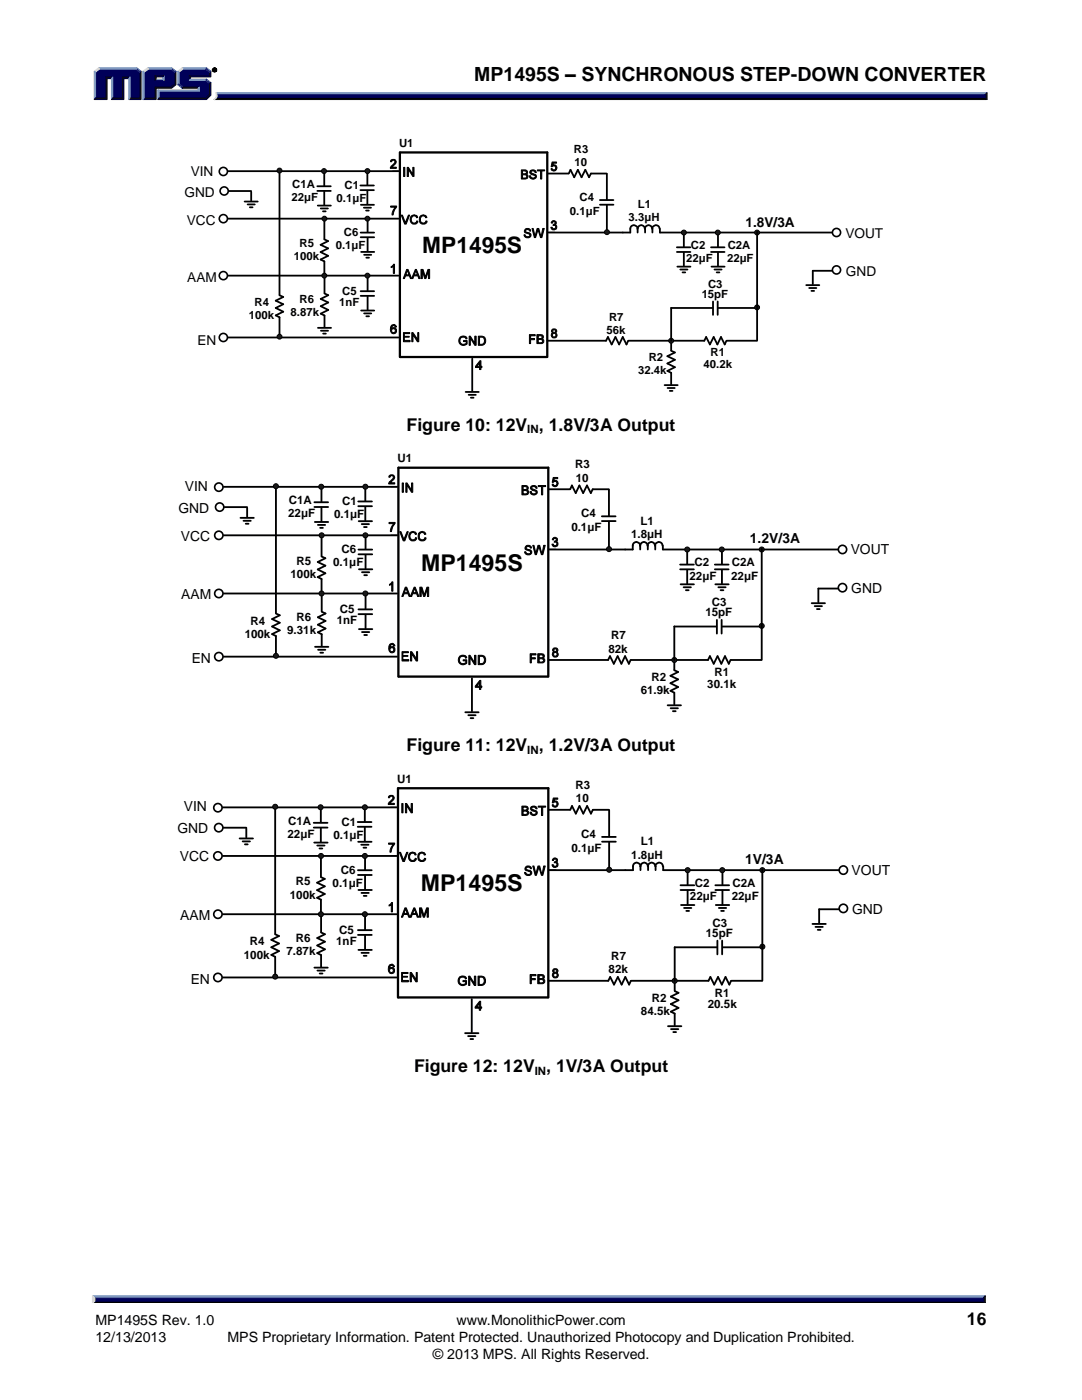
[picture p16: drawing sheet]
<svg xmlns="http://www.w3.org/2000/svg" width="216mm" height="279mm" viewBox="0 0 216 279" stroke-linecap="round" stroke-linejoin="round" font-family="sans-serif">
<defs><g id="words">
<g font-size="4.6">
<text x="84" y="113.9">MP1495S</text>
<text x="84" y="177.9">MP1495S</text>
</g>
<text font-size="4.5" x="84.3" y="50.5">MP1495S</text>
<text font-size="3.9" x="94.6" y="16.3">MP1495S – SYNCHRONOUS STEP-DOWN CONVERTER</text>
<g font-size="3.5">
<text x="81.1" y="85.9">Figure 10: 12V , 1.8V/3A Output</text>
<text x="81.1" y="149.9">Figure 11: 12V , 1.2V/3A Output</text>
<text x="82.6" y="213.9">Figure 12: 12V , 1V/3A Output</text>
<text x="192.9" y="264.5">16</text>
</g>
<g font-size="2.8">
<text x="36.9" y="98">VIN</text>
<text x="35.6" y="102.3">GND</text>
<text x="36.1" y="107.9">VCC</text>
<text x="149.6" y="108.5">1.2V/3A</text>
<text x="169.7" y="110.6">VOUT</text>
<text x="36.2" y="119.6">AAM</text>
<text x="169.9" y="118.4">GND</text>
<text x="38.3" y="132.3">EN</text>
<text x="36.7" y="161.9">VIN</text>
<text x="35.4" y="166.2">GND</text>
<text x="35.9" y="171.9">VCC</text>
<text x="148.7" y="172.4">1V/3A</text>
<text x="169.9" y="174.5">VOUT</text>
<text x="36" y="183.5">AAM</text>
<text x="170" y="182.4">GND</text>
<text x="38.1" y="196.3">EN</text>
<text x="19" y="264.5">MP1495S Rev. 1.0</text>
<text x="19" y="267.9">12/13/2013</text>
<text x="45.4" y="267.9">MPS Proprietary Information. Patent Protected. Unauthorized Photocopy and Duplication Prohibited.</text>
<text x="91.1" y="264.5">www.MonolithicPower.com</text>
<text x="86.4" y="271.1">© 2013 MPS. All Rights Reserved.</text>
</g>
<g font-size="2.7">
<text x="38.1" y="35.2">VIN</text>
<text x="36.8" y="39.4">GND</text>
<text x="37.3" y="44.9">VCC</text>
<text x="148.8" y="45.2">1.8V/3A</text>
<text x="168.7" y="47.5">VOUT</text>
<text x="37.4" y="56.3">AAM</text>
<text x="168.8" y="55.2">GND</text>
<text x="39.4" y="68.8">EN</text>
</g>
<g font-size="2.3">
<text x="79.6" y="29.4">U1</text>
<text x="114.5" y="30.5">R3</text>
<text x="114.6" y="33.1">10</text>
<text x="58.2" y="40.1">22μF</text>
<text x="58.3" y="37.5">C1A</text>
<text x="67.2" y="40.3">0.1μF</text>
<text x="68.8" y="37.7">C1</text>
<text x="115.6" y="40.1">C4</text>
<text x="127.3" y="41.6">L1</text>
<text x="68.6" y="47.1">C6</text>
<text x="113.7" y="42.9">0.1μF</text>
<text x="125.4" y="44.2">3.3μH</text>
<text x="58.6" y="51.9">100k</text>
<text x="59.8" y="49.4">R5</text>
<text x="67" y="49.7">0.1μF</text>
<text x="136.9" y="52.3">22μF</text>
<text x="137.9" y="49.7">C2</text>
<text x="145.1" y="52.3">22μF</text>
<text x="145.2" y="49.7">C2A</text>
<text x="68.3" y="58.8">C5</text>
<text x="140" y="59.4">15pF</text>
<text x="141.3" y="57.5">C3</text>
<text x="49.6" y="63.7">100k</text>
<text x="50.8" y="61.1">R4</text>
<text x="58" y="63">8.87k</text>
<text x="59.8" y="60.4">R6</text>
<text x="67.7" y="61.1">1nF</text>
<text x="121.5" y="64">R7</text>
<text x="121" y="66.6">56k</text>
<text x="141.8" y="71.1">R1</text>
<text x="127.3" y="74.7">32.4k</text>
<text x="129.4" y="72.1">R2</text>
<text x="140.4" y="73.4">40.2k</text>
<text x="105.2" y="86.5">IN</text>
<text x="79.3" y="92.3">U1</text>
<text x="114.8" y="93.5">R3</text>
<text x="57.6" y="100.6">C1A</text>
<text x="68.3" y="100.8">C1</text>
<text x="114.9" y="96.1">10</text>
<text x="57.5" y="103.2">22μF</text>
<text x="66.7" y="103.4">0.1μF</text>
<text x="114" y="106.1">0.1μF</text>
<text x="116" y="103.2">C4</text>
<text x="125.9" y="107.4">1.8μH</text>
<text x="127.8" y="104.7">L1</text>
<text x="59.1" y="112.7">R5</text>
<text x="66.5" y="113">0.1μF</text>
<text x="68.1" y="110.4">C6</text>
<text x="138.5" y="113">C2</text>
<text x="146" y="113">C2A</text>
<text x="58" y="115.3">100k</text>
<text x="137.6" y="115.7">22μF</text>
<text x="145.9" y="115.7">22μF</text>
<text x="50" y="124.6">R4</text>
<text x="59.1" y="124">R6</text>
<text x="67.2" y="124.6">1nF</text>
<text x="67.8" y="122.3">C5</text>
<text x="140.7" y="123">15pF</text>
<text x="142" y="121">C3</text>
<text x="48.8" y="127.3">100k</text>
<text x="57.3" y="126.6">9.31k</text>
<text x="121.4" y="130.3">82k</text>
<text x="121.9" y="127.6">R7</text>
<text x="130" y="135.9">R2</text>
<text x="141.1" y="137.2">30.1k</text>
<text x="142.5" y="134.9">R1</text>
<text x="127.8" y="138.5">61.9k</text>
<text x="105.2" y="150.4">IN</text>
<text x="79.3" y="156.2">U1</text>
<text x="114.8" y="157.4">R3</text>
<text x="114.9" y="160.1">10</text>
<text x="57.4" y="167.2">22μF</text>
<text x="57.5" y="164.6">C1A</text>
<text x="66.5" y="167.4">0.1μF</text>
<text x="68.2" y="164.8">C1</text>
<text x="116" y="167.2">C4</text>
<text x="114" y="170">0.1μF</text>
<text x="126" y="171.4">1.8μH</text>
<text x="127.9" y="168.7">L1</text>
<text x="57.8" y="179.3">100k</text>
<text x="59" y="176.7">R5</text>
<text x="66.4" y="177">0.1μF</text>
<text x="68" y="174.4">C6</text>
<text x="137.7" y="179.7">22μF</text>
<text x="138.6" y="177">C2</text>
<text x="146" y="179.7">22μF</text>
<text x="146.1" y="177">C2A</text>
<text x="142.1" y="185">C3</text>
<text x="48.7" y="191.3">100k</text>
<text x="49.8" y="188.7">R4</text>
<text x="57.2" y="190.6">7.87k</text>
<text x="59" y="188">R6</text>
<text x="67.1" y="188.6">1nF</text>
<text x="67.7" y="186.3">C5</text>
<text x="122" y="191.6">R7</text>
<text x="140.8" y="187">15pF</text>
<text x="121.4" y="194.3">82k</text>
<text x="127.9" y="202.6">84.5k</text>
<text x="130.1" y="199.9">R2</text>
<text x="141.2" y="201.3">20.5k</text>
<text x="142.6" y="199">R1</text>
<text x="106.7" y="214.5">IN</text>
</g>
</g></defs>
<g fill="#8099bf" stroke="#8099bf" stroke-width=".2">
<path d="M43.1 18.5h153.8l-.4 .7h-153.2z"/>
<path d="M30.9 16l.3-.2h1.3l.2 .2z"/>
<path d="M36.4 13.5h4.8l-.2 .3h-4.5z"/>
<path d="M35.5 14.2l.2 .2v2.3l-.2 .2z"/>
<path d="M31.5 18h8v-.4l.3-.2v.8h-8z"/>
<path d="M31.5 18l.3 .2v1.3l-.3 .4z"/>
<path d="M38 15.8h3.2l-.2 .2h-3.2z"/>
<path d="M29.5 13.5h4.7l-.1 .3h-4.4z"/>
<path d="M28.5 14.2l.3 .2v5.1l-.3 .4z"/>
<path d="M32.5 15.4l.2-.3v.9l-.2-.2z"/>
<path d="M19.7 13.5h7.6l-.2 .3h-7.2z"/>
<path d="M18.8 14.2l.3 .2v5.1l-.3 .4z"/>
<path d="M22.5 15.4v4.1l-.3 .4v-4.2z"/>
<path d="M25.9 15.4v4.1l-.2 .4v-4.2z"/>
<path d="M18.5 258.6h178l-.3 .8h-177.3z"/>
</g>
<g fill="#000" stroke="#000" stroke-width=".2">
<path d="M43.3 19.2h153.2l.4 .7h-154.2l.4-.3zM18.9 259.4h177.3l.3 .7h-178z"/>
<path d="M42.4 14a.46 .46 0 0 1 .9 0 .46 .46 0 0 1-.9 0zM42.5 14a.35 .35 0 0 0 .7 0 .35 .35 0 0 0-.7 0zM42.7 13.7l.3 .2-.1 .1 .1 .2-.1-.2-.2 .2zM42.8 13.8v.2l.2-.1z"/>
</g>
<g fill="#000026" stroke="#000026" stroke-width=".2">
<path d="M196.5 18.9l.5-.4v1.4l-.5-.5z"/>
<path d="M36.5 17.4h3.3l-.3 .2h-3.1z"/>
<path d="M37.8 15.1h4v-.7l.3-.2v1.2h-4.1v.4l-.2 .2z"/>
<path d="M31.8 19.5h9.2l.8-.7v-2.1l.3-.2v2.5l-.9 .9h-9.7z"/>
<path d="M30.9 17.4h3.2l.8-.7v-2.3l.2-.2v2.7l-.9 .7h-3v2.3h-2.7l.3-.4h2.1z"/>
<path d="M30.9 15.1h1.8l-.2 .3h-1.3v.4l-.3 .2z"/>
<path d="M27.9 14.4l.2-.2v5.7h-2.4l.2-.4h2z"/>
<path d="M21.1 15.4h1.4l-.3 .3h-.8v4.2h-2.6l.3-.4h2z"/>
<path d="M24.4 15.4h1.5l-.2 .3h-1v4.2h-2.5l.3-.4h1.9z"/>
<path d="M196.6 258.6v1.5l-.4-.4v-.6z"/>
</g>
<g fill="#000059" stroke="#000059" stroke-width=".2">
<path d="M43.3 18.9h153.2v.5h-153.3z"/>
<path d="M19.1 14.4l.8-.6h7.2l.8 .6v5.1h-2v-4.1h-1.5v4.1h-1.9v-4.1h-1.4v4.1h-2z"/>
<path d="M28.8 14.4l.9-.6h2.1v1.3h-.9v.9h1.8v-.9h-1.2v-1.3h2.6l.8 .6v2.3l-.8 .7h-3.2v2.1h-2.1z"/>
<path d="M31.8 18.2h8v-.8h-3.3l-.8-.7v-2.3l.8-.6h4.5l.8 .6v.7h-4v.9h3.2l.8 .7v2.1l-.8 .7h-9.2z"/>
<path d="M18.9 259.1h177.3v.6h-177.3z"/>
</g>
<g fill="#d9d9d9" stroke="#d9d9d9" stroke-width=".2">
<path d="M43.1 18.5l.2 .4a.86 .86 0 0 1-.6 1 1.24 1.24 0 0 0 .4-1.4z"/>
<path d="M35.5 14.2l.9-.7 .1 .3-.8 .6z"/>
<path d="M28.5 14.2l1-.7 .2 .3-.9 .6z"/>
<path d="M18.8 14.2l.9-.7 .2 .3-.8 .6z"/>
<path d="M18.5 258.6l.4 .5v.6l-.4 .4z"/>
</g>
<g fill="#195999" stroke="#195999" stroke-width=".2">
<path d="M35.5 16.9l.2-.2 .8 .7-.1 .2z"/>
<path d="M41.2 15.8l.9 .7-.3 .2-.8-.7z"/>
<path d="M34.2 13.5l.9 .7-.2 .2-.8-.6z"/>
<path d="M27.3 13.5l.8 .7-.2 .2-.8-.6z"/>
<path d="M41.2 13.5l.9 .7-.3 .2-.8-.6z"/>
</g>
<path d="M78 32a.61 .61 0 0 1 1 0 .61 .61 0 0 1-.3 .9l-.5 .5h.9v.2h-1.2l.1-.4a1.06 1.06 0 0 0 .7-1.1l-.4-.1-.2 .3h-.2zM78.3 34.1h1.5M78.3 43.6h1.5M109.2 46.4h1.5" fill="none" stroke="#000" stroke-width=".2"/>
<path d="M79.8 71.2v-40.8h29.4v40.8M79.9 71.2h29.2" fill="none" stroke="#000" stroke-width=".45"/>
<path d="M78 32a.61 .61 0 0 1 1 0 .61 .61 0 0 1-.3 .9l-.5 .5h.9v.2h-1.2l.1-.4a1.06 1.06 0 0 0 .7-1.1l-.4-.1-.2 .3h-.2z" fill-rule="evenodd" fill="#000"/>
<g fill="none" stroke="#000" stroke-width=".36">
<path d="M45.5 34.2h34M63.3 37.2h2.7M63.3 38.1h2.7M64.7 34.4v2.7M64.7 38.2v2.7M71.9 37h2.7M71.9 37.9h2.7M73.3 34.2v2.7M73.3 38.1v2.6M45.5 43.6h34M45.5 55h34M63.4 41h2.6"/>
<path d="M64 41.6h1.4M64.4 42.2h.6M64.7 43.6v4.1M64.7 47.8l.8 .3-1.5 .8 1.5 .7-1.5 .7 1.5 .8-1.5 .7 .7 .4v2.8M64.8 58.6l.7 .3-1.5 .8 1.5 .7-1.5 .7 1.5 .8-1.5 .7 .8 .4v2.3M64.8 55v3.5M72 46.4h2.7M72 58.1h2.7M72 47.4h2.7M72 59h2.7M72 40.9h2.6M72.1 50.3h2.6"/>
<path d="M72.6 41.4h1.4M72.7 50.9h1.4M73 42h.6M73.1 51.4h.5M73.4 43.6v2.7M73.4 47.5v2.6M73.4 55.3v2.7M73.4 59.2v2.6M109.4 46.4h14.9M45.5 67.4h34M63.4 65.4h2.7M64 66h1.5"/>
<path d="M64.5 66.6h.5M72.1 62h2.6M72.7 62.5h1.4M73.1 63.1h.5M133.9 61.5h8.3M142.3 60.2v2.6M143.2 60.2v2.6M143.3 61.5h7.6"/>
</g>
<circle cx="64.7" cy="55" r=".49" fill="#1a1a1a"/>
<circle cx="64.7" cy="55" r=".49" fill="none" stroke="#000" stroke-width=".2"/>
<circle cx="64.7" cy="43.6" r=".49" fill="#1a1a1a"/>
<circle cx="64.7" cy="43.6" r=".49" fill="none" stroke="#000" stroke-width=".2"/>
<circle cx="73.3" cy="43.6" r=".49" fill="#1a1a1a"/>
<circle cx="73.3" cy="43.6" r=".49" fill="none" stroke="#000" stroke-width=".2"/>
<circle cx="64.7" cy="34.1" r=".49" fill="#1a1a1a"/>
<circle cx="64.7" cy="34.1" r=".49" fill="none" stroke="#000" stroke-width=".2"/>
<circle cx="73.3" cy="34.1" r=".49" fill="#1a1a1a"/>
<circle cx="73.3" cy="34.1" r=".49" fill="none" stroke="#000" stroke-width=".2"/>
<path d="M55.8 33.9v24.9M55.8 58.9l.7 .4-1.5 .7 1.5 .7-1.5 .8 1.5 .7-1.5 .7 .8 .4v3.6" fill="none" stroke="#000" stroke-width=".36"/>
<circle cx="55.8" cy="34" r=".49" fill="#1a1a1a"/>
<g fill="none" stroke="#000" stroke-width=".2">
<path d="M80.5 33.4h.3v1.8h-.3zM81.3 33.4h.2l.9 1.4v-1.4h.2v1.8h-.2l-.9-1.4v1.4h-.2zM104 33.9h.7a.46 .46 0 0 1 .5 .3 .46 .46 0 0 1-.2 .6 .52 .52 0 0 1 .3 .6 .52 .52 0 0 1-.6 .3h-.7zM104.3 34.1h.3a.32 .32 0 0 1 .4 .1 .32 .32 0 0 1 0 .3l-.7 .2zM104.3 34.9h.3a.35 .35 0 0 1 .5 .3 .35 .35 0 0 1-.4 .3h-.4zM105.9 34a.72 .72 0 0 1 1.1 .4h-.2a.46 .46 0 0 0-.4-.3 .46 .46 0 0 0-.5 .2l.2 .3a.88 .88 0 0 1 .9 .7 .73 .73 0 0 1-.8 .5 .73 .73 0 0 1-.6-.7h.3a.43 .43 0 0 0 .4 .5 .43 .43 0 0 0 .4-.6h-.3a.58 .58 0 0 1-.6-.3 .58 .58 0 0 1 .1-.7zM107.2 33.9h1.5v.2h-.6v1.6h-.2v-1.6h-.7zM110.2 32.3h.9v.3h-.7l-.1 .4a.58 .58 0 0 1 .8 .3 .58 .58 0 0 1-.4 .8 .58 .58 0 0 1-.7-.5h.2a.39 .39 0 0 0 .5 .2 .39 .39 0 0 0 .1-.6 .39 .39 0 0 0-.6 .1h-.2zM78 53.2l.5-.5h.2v1.9h-.2v-1.5l-.5 .3zM80.1 42.9h.2l.6 1.6 .6-1.6h.2l-.6 1.8h-.4zM81.1 53.8h.3l.7 1.8h-.2l-.2-.5h-.8l-.2 .5h-.2zM81.3 54l.3 .9h-.6z"/>
<path d="M82.1 43.1a.82 .82 0 0 1 1.3 .3l-.3 .1a.55 .55 0 0 0-.7-.4 .55 .55 0 0 0-.3 .7 .56 .56 0 0 0 .4 .7 .56 .56 0 0 0 .7-.4h.2a.83 .83 0 0 1-1.1 .6 .83 .83 0 0 1-.4-1.2zM82.9 53.8h.2l.7 1.8h-.2l-.2-.5h-.8l-.2 .5h-.3zM83 54l.3 .9h-.6zM83.9 43.1a.82 .82 0 0 1 1.3 .3l-.3 .1a.57 .57 0 0 0-.8-.3 .57 .57 0 0 0-.2 .8 .55 .55 0 0 0 .5 .5 .55 .55 0 0 0 .6-.4h.2a.83 .83 0 0 1-1.1 .6 .83 .83 0 0 1-.4-1.2zM84 53.8h.4l.5 1.5 .5-1.5h.3v1.8h-.2v-1.5l-.5 1.5h-.3l-.4-1.5v1.5h-.3zM104.8 45.8a.63 .63 0 0 1 .7-.2 .63 .63 0 0 1 .4 .5h-.2a.41 .41 0 0 0-.4-.3 .41 .41 0 0 0-.4 .4l.1 .1a.82 .82 0 0 1 1 .8 .76 .76 0 0 1-.8 .3 .76 .76 0 0 1-.6-.6h.2a.48 .48 0 0 0 .5 .4 .48 .48 0 0 0 .4-.4l-.3-.1a.7 .7 0 0 1-.7-.7zM106.2 45.6h.2l.3 1.6 .5-1.6h.3l.5 1.6 .3-1.6h.3l-.5 1.8h-.2l-.5-1.5-.5 1.5h-.3zM110.2 44.2a.47 .47 0 0 1 .7 0 .47 .47 0 0 1-.1 .7 .57 .57 0 0 1 .1 .9 .57 .57 0 0 1-.9-.3l-.1-.1 .3-.1a.35 .35 0 0 0 .4 .3 .35 .35 0 0 0 .3-.4 .35 .35 0 0 0-.6-.2l.1-.2a.29 .29 0 0 0 .4-.3 .29 .29 0 0 0-.3-.3 .29 .29 0 0 0-.3 .4l-.2-.1zM78.1 65a.57 .57 0 0 1 .6-.2 .57 .57 0 0 1 .4 .5h-.2a.36 .36 0 0 0-.5-.3 .36 .36 0 0 0-.2 .4l-.1 .2a.58 .58 0 0 1 .9 .1 .58 .58 0 0 1-.2 .9 .58 .58 0 0 1-.8-.4l-.1-.9zM80.5 66.4h1.3v.2h-1.1v.5h1v.2h-1v.6h1.1v.3h-1.3zM82.2 66.4h.2l1 1.4v-1.4h.2v1.8h-.3l-.9-1.4v1.4h-.2zM91.9 67.2a.92 .92 0 0 1 1.3 .4l-.2 .1a.68 .68 0 0 0-1.1-.2 .68 .68 0 0 0 .1 1l.3 .2 .6-.1 .1-.4h-.5v-.2h.7v.6a.98 .98 0 0 1-1.4 0 .98 .98 0 0 1 .1-1.4z"/>
<path d="M93.6 67.1h.3l.8 1.4v-1.4h.3v1.8h-.3l-.8-1.4v1.4h-.3zM95.4 67.1h.6a.91 .91 0 0 1 .9 .9 .91 .91 0 0 1-.8 .9h-.7zM95.7 67.3a.75 .75 0 0 1 1 .7 .75 .75 0 0 1-1 .7zM95.7 72.4v.7h-.5zM95.8 72h.2v1.1h.2v.2h-.2v.5h-.3v-.5h-.8v-.2zM105.6 66.8h1.2v.2h-.9v.6h.8v.2h-.8v.8h-.3zM107.1 66.8h.7a.44 .44 0 0 1 .6 .2 .44 .44 0 0 1-.2 .6 .52 .52 0 0 1 .3 .7 .52 .52 0 0 1-.7 .3h-.7zM107.4 67h.5a.27 .27 0 0 1 .3 .3 .27 .27 0 0 1-.3 .3h-.5zM107.4 67.8h.4a.34 .34 0 0 1 .5 .3 .34 .34 0 0 1-.5 .3h-.4zM110.2 65.7a.5 .5 0 0 1 .7 0 .5 .5 0 0 1 .1 .7h-.2a.54 .54 0 0 1 .2 .8 .54 .54 0 0 1-.9 0 .54 .54 0 0 1 .2-.8l-.3-.3z"/>
<circle cx="55.8" cy="34" r=".49"/>
<circle cx="78.5" cy="66" r=".39"/>
<circle cx="110.6" cy="66.1" r=".29"/>
<circle cx="110.6" cy="66.9" r=".36"/>
</g>
<g fill="#000">
<path d="M80.5 33.4h.3v1.8h-.3z" fill-rule="evenodd"/>
<path d="M81.3 33.4h.2l.9 1.4v-1.4h.2v1.8h-.2l-.9-1.4v1.4h-.2z" fill-rule="evenodd"/>
<path d="M104 33.9h.7a.46 .46 0 0 1 .5 .3 .46 .46 0 0 1-.2 .6 .52 .52 0 0 1 .3 .6 .52 .52 0 0 1-.6 .3h-.7zM104.3 34.1v.6h.3a.31 .31 0 0 0 .4-.3 .31 .31 0 0 0-.4-.3zM104.3 34.9v.6h.5a.34 .34 0 0 0 .3-.4 .34 .34 0 0 0-.5-.2z" fill-rule="evenodd"/>
<path d="M105.9 34a.72 .72 0 0 1 1.1 .4h-.2a.46 .46 0 0 0-.4-.3 .46 .46 0 0 0-.5 .2l.2 .3a.88 .88 0 0 1 .9 .7 .73 .73 0 0 1-.8 .5 .73 .73 0 0 1-.6-.7h.3a.43 .43 0 0 0 .4 .5 .43 .43 0 0 0 .4-.6h-.3a.58 .58 0 0 1-.6-.3 .58 .58 0 0 1 .1-.7z" fill-rule="evenodd"/>
<path d="M107.2 33.9h1.5v.2h-.6v1.6h-.2v-1.6h-.7z" fill-rule="evenodd"/>
<path d="M110.2 32.3h.9v.3h-.7l-.1 .4a.58 .58 0 0 1 .8 .3 .58 .58 0 0 1-.4 .8 .58 .58 0 0 1-.7-.5h.2a.39 .39 0 0 0 .5 .2 .39 .39 0 0 0 .1-.6 .39 .39 0 0 0-.6 .1h-.2z" fill-rule="evenodd"/>
<path d="M78 53.2l.5-.5h.2v1.9h-.2v-1.5l-.5 .3z" fill-rule="evenodd"/>
<path d="M81.1 53.8h.3l.7 1.8h-.2l-.2-.5h-.8l-.2 .5h-.2zM81.3 54l-.3 .9h.6z" fill-rule="evenodd"/>
<path d="M80.1 42.9h.2l.6 1.6 .6-1.6h.2l-.6 1.8h-.4z" fill-rule="evenodd"/>
<path d="M82.9 53.8h.2l.7 1.8h-.2l-.2-.5h-.8l-.2 .5h-.3zM83 54l-.3 .9h.6z" fill-rule="evenodd"/>
<path d="M82.1 43.1a.82 .82 0 0 1 1.3 .3l-.3 .1a.55 .55 0 0 0-.7-.4 .55 .55 0 0 0-.3 .7 .56 .56 0 0 0 .4 .7 .56 .56 0 0 0 .7-.4h.2a.83 .83 0 0 1-1.1 .6 .83 .83 0 0 1-.4-1.2z" fill-rule="evenodd"/>
<path d="M84 53.8h.4l.5 1.5 .5-1.5h.3v1.8h-.2v-1.5l-.5 1.5h-.3l-.4-1.5v1.5h-.3z" fill-rule="evenodd"/>
<path d="M83.9 43.1a.82 .82 0 0 1 1.3 .3l-.3 .1a.57 .57 0 0 0-.8-.3 .57 .57 0 0 0-.2 .8 .55 .55 0 0 0 .5 .5 .55 .55 0 0 0 .6-.4h.2a.83 .83 0 0 1-1.1 .6 .83 .83 0 0 1-.4-1.2z" fill-rule="evenodd"/>
<path d="M104.8 45.8a.63 .63 0 0 1 .7-.2 .63 .63 0 0 1 .4 .5h-.2a.41 .41 0 0 0-.4-.3 .41 .41 0 0 0-.4 .4l.1 .1a.82 .82 0 0 1 1 .8 .76 .76 0 0 1-.8 .3 .76 .76 0 0 1-.6-.6h.2a.48 .48 0 0 0 .5 .4 .48 .48 0 0 0 .4-.4l-.3-.1a.7 .7 0 0 1-.7-.7z" fill-rule="evenodd"/>
<path d="M106.2 45.6h.2l.3 1.6 .5-1.6h.3l.5 1.6 .3-1.6h.3l-.5 1.8h-.2l-.5-1.5-.5 1.5h-.3z" fill-rule="evenodd"/>
<path d="M110.2 44.2a.47 .47 0 0 1 .7 0 .47 .47 0 0 1-.1 .7 .57 .57 0 0 1 .1 .9 .57 .57 0 0 1-.9-.3l-.1-.1 .3-.1a.35 .35 0 0 0 .4 .3 .35 .35 0 0 0 .3-.4 .35 .35 0 0 0-.6-.2l.1-.2a.29 .29 0 0 0 .4-.3 .29 .29 0 0 0-.3-.3 .29 .29 0 0 0-.3 .4l-.2-.1z" fill-rule="evenodd"/>
<path d="M78.1 65a.57 .57 0 0 1 .6-.2 .57 .57 0 0 1 .4 .5h-.2a.36 .36 0 0 0-.5-.3 .36 .36 0 0 0-.2 .4l-.1 .2a.58 .58 0 0 1 .9 .1 .58 .58 0 0 1-.2 .9 .58 .58 0 0 1-.8-.4l-.1-.9zM78.1 66a.4 .4 0 0 0 .8 0 .4 .4 0 0 0-.8 0z" fill-rule="evenodd"/>
<path d="M80.5 66.4h1.3v.2h-1.1v.5h1v.2h-1v.6h1.1v.3h-1.3z" fill-rule="evenodd"/>
<path d="M82.2 66.4h.2l1 1.4v-1.4h.2v1.8h-.3l-.9-1.4v1.4h-.2z" fill-rule="evenodd"/>
<path d="M91.9 67.2a.92 .92 0 0 1 1.3 .4l-.2 .1a.68 .68 0 0 0-1.1-.2 .68 .68 0 0 0 .1 1l.3 .2 .6-.1 .1-.4h-.5v-.2h.7v.6a.98 .98 0 0 1-1.4 0 .98 .98 0 0 1 .1-1.4z" fill-rule="evenodd"/>
<path d="M93.6 67.1h.3l.8 1.4v-1.4h.3v1.8h-.3l-.8-1.4v1.4h-.3z" fill-rule="evenodd"/>
<path d="M95.4 67.1h.6a.91 .91 0 0 1 .9 .9 .91 .91 0 0 1-.8 .9h-.7zM95.7 67.3v1.4a.75 .75 0 0 0 1-.7 .75 .75 0 0 0-1-.7z" fill-rule="evenodd"/>
<path d="M95.8 72h.2v1.1h.2v.2h-.2v.5h-.3v-.5h-.8v-.2zM95.7 72.4l-.5 .7h.5z" fill-rule="evenodd"/>
<path d="M105.6 66.8h1.2v.2h-.9v.6h.8v.2h-.8v.8h-.3z" fill-rule="evenodd"/>
<path d="M107.1 66.8h.7a.44 .44 0 0 1 .6 .2 .44 .44 0 0 1-.2 .6 .52 .52 0 0 1 .3 .7 .52 .52 0 0 1-.7 .3h-.7zM107.4 67v.6h.4a.3 .3 0 0 0 .4-.2 .3 .3 0 0 0-.2-.4zM107.4 67.8v.6h.4a.34 .34 0 0 0 .5-.3 .34 .34 0 0 0-.5-.3z" fill-rule="evenodd"/>
<path d="M110.2 65.7a.5 .5 0 0 1 .7 0 .5 .5 0 0 1 .1 .7h-.2a.54 .54 0 0 1 .2 .8 .54 .54 0 0 1-.9 0 .54 .54 0 0 1 .2-.8l-.3-.3zM110.3 66.1a.3 .3 0 0 0 .6 0 .3 .3 0 0 0-.6 0zM110.2 66.9a.4 .4 0 0 0 .8 0 .4 .4 0 0 0-.8 0z" fill-rule="evenodd"/>
</g>
<circle cx="55.8" cy="67.2" r=".49" fill="#1a1a1a"/>
<circle cx="55.8" cy="67.2" r=".49" fill="none" stroke="#000" stroke-width=".2"/>
<circle cx="73.3" cy="55" r=".49" fill="#1a1a1a"/>
<circle cx="73.3" cy="55" r=".49" fill="none" stroke="#000" stroke-width=".2"/>
<g fill="none" stroke="#000" stroke-width=".36">
<path d="M109.3 34.6h4.1M113.5 34.6l.3-.7 .8 1.5 .7-1.5 .7 1.5 .8-1.5 .7 1.5 .4-.8h3.2M119.7 39.9h2.7M121.1 34.7v5.1M119.7 40.9h2.7M121.1 41v5.2M127.2 45.7a.71 .71 0 0 0-.7-.8 .71 .71 0 0 0-.7 .8v.7h-1.5M127.2 45.7a.71 .71 0 0 1 .7-.8 .71 .71 0 0 1 .8 .8M127.2 45.7v.7M130.1 45.7a.71 .71 0 0 0-.7-.8 .71 .71 0 0 0-.7 .8v.7M131.6 45.7a.71 .71 0 0 0-.7-.8 .71 .71 0 0 0-.7 .8v.7M131.7 45.7v.7h34.4"/>
<path d="M135.1 49.4h2.7M135.1 50.3h2.7M135.2 53.2h2.6M135.7 53.8h1.5M136.2 54.4h.5M136.5 46.6v2.6M136.5 50.4v2.7M141.9 49.4h2.7M141.9 50.3h2.7M142 53.2h2.6M142.6 53.8h1.4M143 54.4h.5"/>
<path d="M143.3 46.6v2.6M143.3 50.4v2.7M109.3 68h11.6l.4-.7 .8 1.4 .7-1.4 .7 1.4 .8-1.4 .7 1.4 .3-.7M125.4 68h8.4M132.6 76.9h2.6M133.2 77.4h1.4M133.6 78h.6M133.8 68h6.7l.4-.7 .8 1.4 .7-1.4 .7 1.4 .8-1.4 .7 1.4 .3-.7M133.9 70l.8 .3-1.5 .8 1.5 .7-1.5 .7 1.5 .8-1.5 .7 .7 .4v2.3M133.9 68.1v1.8M145 68h5.9"/>
</g>
<circle cx="44.6" cy="34.2" r=".81" fill="#fff"/>
<circle cx="44.6" cy="34.2" r=".81" fill="none" stroke="#000" stroke-width=".33"/>
<circle cx="151.1" cy="61.3" r=".49" fill="#1a1a1a"/>
<circle cx="151.1" cy="61.3" r=".49" fill="none" stroke="#000" stroke-width=".2"/>
<circle cx="151.1" cy="46.4" r=".49" fill="#1a1a1a"/>
<circle cx="151.1" cy="46.4" r=".49" fill="none" stroke="#000" stroke-width=".2"/>
<circle cx="133.9" cy="68" r=".49" fill="#1a1a1a"/>
<circle cx="133.9" cy="68" r=".49" fill="none" stroke="#000" stroke-width=".2"/>
<circle cx="143.2" cy="46.4" r=".49" fill="#1a1a1a"/>
<circle cx="143.2" cy="46.4" r=".49" fill="none" stroke="#000" stroke-width=".2"/>
<circle cx="136.5" cy="46.4" r=".49" fill="#1a1a1a"/>
<circle cx="136.5" cy="46.4" r=".49" fill="none" stroke="#000" stroke-width=".2"/>
<circle cx="121.1" cy="46.3" r=".49" fill="#1a1a1a"/>
<g fill="none" stroke="#000" stroke-width=".2">
<path d="M78 41.1h1.1l-.5 1-.2 .8h-.2l.1-.5 .6-1h-.9z"/>
<circle cx="121.1" cy="46.3" r=".49"/>
</g>
<g fill="none" stroke="#000" stroke-width=".36">
<path d="M45.7 38.1h4.4M50.1 38.3v1.7M48.8 40.2h2.6M49.4 40.8h1.4M49.9 41.4h.5M151.1 46.2v21.8M160.9 56.9h2.6M161.5 57.5h1.4M161.9 58.1h.5M166.1 54h-3.9v2.7M92.9 78.2h2.6M93.5 78.8h1.4"/>
<path d="M94 79.4h.5M94.2 71.6v6.4M133.9 61.4v6.6"/>
</g>
<path d="M78 41.1h1.2l-.5 1-.2 .8h-.2v-.5l.6-1h-.9z" fill-rule="evenodd" fill="#000"/>
<circle cx="44.7" cy="38.1" r=".81" fill="#fff"/>
<circle cx="44.7" cy="38.1" r=".81" fill="none" stroke="#000" stroke-width=".33"/>
<circle cx="44.6" cy="43.6" r=".81" fill="#fff"/>
<circle cx="44.6" cy="43.6" r=".81" fill="none" stroke="#000" stroke-width=".33"/>
<circle cx="44.6" cy="55" r=".81" fill="#fff"/>
<circle cx="44.6" cy="55" r=".81" fill="none" stroke="#000" stroke-width=".33"/>
<circle cx="44.6" cy="67.4" r=".81" fill="#fff"/>
<circle cx="44.6" cy="67.4" r=".81" fill="none" stroke="#000" stroke-width=".33"/>
<circle cx="166.9" cy="46.4" r=".81" fill="#fff"/>
<circle cx="166.9" cy="46.4" r=".81" fill="none" stroke="#000" stroke-width=".33"/>
<circle cx="166.9" cy="53.9" r=".81" fill="#fff"/>
<circle cx="166.9" cy="53.9" r=".81" fill="none" stroke="#000" stroke-width=".33"/>
<path d="M78 97.1h1.5M78 106.8h1.5M109.4 109.6h1.5" fill="none" stroke="#000" stroke-width=".21"/>
<path d="M79.5 135v-41.7h29.9v41.7M79.6 135h29.7" fill="none" stroke="#000" stroke-width=".46"/>
<path d="M77.7 94.9a.62 .62 0 0 1 .9 .1 .62 .62 0 0 1-.2 .9l-.5 .4h.9v.3h-1.2l.1-.5a1.08 1.08 0 0 0 .7-1.1l-.4-.1-.2 .3h-.2z" fill-rule="evenodd" fill="#000"/>
<path d="M77.7 94.9a.62 .62 0 0 1 .9 .1 .62 .62 0 0 1-.2 .9l-.5 .4h.9v.3h-1.2l.1-.5a1.08 1.08 0 0 0 .7-1.1l-.4-.1-.2 .3h-.2z" fill="none" stroke="#000" stroke-width=".2"/>
<g fill="none" stroke="#000" stroke-width=".37">
<path d="M44.7 97.2h34.5M64.1 97.4v2.7M72.9 97.2v2.8M44.7 106.8h34.5M44.7 118.4h34.5M62.7 100.2h2.8M62.7 101.2h2.8M62.8 104.2h2.7M63.4 104.8h1.5M63.9 105.3h.5M64.1 101.3v2.7M64.2 106.8v4.2"/>
<path d="M64.2 111.1l.7 .3-1.5 .8 1.5 .7-1.5 .7 1.5 .8-1.5 .8 .8 .3v2.9M64.2 118.4v3.6M71.5 100.1h2.7M71.5 101h2.7M71.5 109.7h2.8M71.5 110.6h2.8M71.6 104h2.6M71.6 113.6h2.7M72.2 104.6h1.4M72.2 114.2h1.5M72.6 105.2h.6M72.7 114.8h.5"/>
<path d="M72.9 101.1v2.8M72.9 106.8v2.8M72.9 110.7v2.8M72.9 118.8v2.7M109.6 109.7h15.1M44.7 131h34.5M62.9 129.1h2.6M63.5 129.7h1.4M63.9 130.3h.6M64.2 122.1l.8 .3-1.6 .8 1.6 .7-1.6 .8 1.6 .7-1.6 .8 .8 .4v2.3M71.5 121.6h2.8M71.5 122.6h2.8"/>
<path d="M71.6 125.6h2.7M72.2 126.1h1.5M72.7 126.7h.5M72.9 122.7v2.7M134.5 125h8.4M143 123.7v2.7M144 123.7v2.7M144.1 125h7.7"/>
</g>
<circle cx="64.2" cy="118.4" r=".5" fill="#1a1a1a"/>
<circle cx="64.2" cy="118.4" r=".5" fill="none" stroke="#000" stroke-width=".2"/>
<circle cx="64.2" cy="106.8" r=".5" fill="#1a1a1a"/>
<circle cx="64.2" cy="106.8" r=".5" fill="none" stroke="#000" stroke-width=".2"/>
<circle cx="72.9" cy="106.8" r=".5" fill="#1a1a1a"/>
<circle cx="72.9" cy="106.8" r=".5" fill="none" stroke="#000" stroke-width=".2"/>
<circle cx="64.1" cy="97.1" r=".5" fill="#1a1a1a"/>
<circle cx="64.1" cy="97.1" r=".5" fill="none" stroke="#000" stroke-width=".2"/>
<circle cx="72.9" cy="97.1" r=".5" fill="#1a1a1a"/>
<circle cx="72.9" cy="97.1" r=".5" fill="none" stroke="#000" stroke-width=".2"/>
<path d="M55.1 96.9v25.5M55.1 122.4l.7 .4-1.5 .8 1.5 .7-1.5 .7 1.5 .8-1.5 .8 .8 .3M55.1 126.9v3.7" fill="none" stroke="#000" stroke-width=".37"/>
<circle cx="55.1" cy="97" r=".5" fill="#1a1a1a"/>
<g fill="none" stroke="#000" stroke-width=".2">
<path d="M80.3 96.4h.2v1.8h-.2zM81 96.4h.2l.9 1.4v-1.4h.3v1.8h-.3l-.9-1.4v1.4h-.2zM104.1 96.9h.7a.47 .47 0 0 1 .6 .3 .47 .47 0 0 1-.2 .6 .54 .54 0 0 1 .2 .6 .54 .54 0 0 1-.6 .4h-.7zM104.4 97.1h.3a.32 .32 0 0 1 .4 .1 .32 .32 0 0 1 0 .4l-.7 .1zM104.4 97.9h.4a.36 .36 0 0 1 .5 .3 .36 .36 0 0 1-.5 .4h-.4zM106 97a.73 .73 0 0 1 1.2 .4h-.3a.47 .47 0 0 0-.4-.3 .47 .47 0 0 0-.4 .2l.1 .3a.9 .9 0 0 1 1 .7 .74 .74 0 0 1-.8 .5 .74 .74 0 0 1-.6-.7h.2a.43 .43 0 0 0 .5 .5 .43 .43 0 0 0 .4-.6h-.2a.61 .61 0 0 1-.7-.3 .61 .61 0 0 1 0-.7zM107.4 96.9h1.5v.2h-.6v1.7h-.3v-1.7h-.6zM110.4 95.3h.9v.2h-.7l-.1 .5a.59 .59 0 0 1 .8 .3 .59 .59 0 0 1-.4 .8 .59 .59 0 0 1-.7-.5h.2a.39 .39 0 0 0 .6 .2 .39 .39 0 0 0 0-.6 .39 .39 0 0 0-.6 .1h-.2zM78.2 116.1h.2v1.9h-.2v-1.5l-.5 .3v-.2zM79.8 106.1h.2l.6 1.6 .6-1.6h.3l-.7 1.8h-.3zM80.9 117.2h.2l.8 1.8h-.3l-.2-.5h-.8l-.2 .5h-.2zM81 117.4l.3 .9h-.6z"/>
<path d="M81.8 106.3a.84 .84 0 0 1 1.3 .3l-.2 .1a.56 .56 0 0 0-.7-.4 .56 .56 0 0 0-.4 .7 .57 .57 0 0 0 .4 .7 .57 .57 0 0 0 .7-.4l.3 .1a.84 .84 0 0 1-1.2 .5 .84 .84 0 0 1-.4-1.2zM82.6 117.2h.2l.8 1.8h-.3l-.1-.5h-.9l-.2 .5h-.2zM82.7 117.4l.3 .9h-.6zM83.7 106.3a.84 .84 0 0 1 1.3 .3l-.3 .1a.58 .58 0 0 0-.8-.4 .58 .58 0 0 0-.2 .9 .56 .56 0 0 0 .5 .5 .56 .56 0 0 0 .6-.4l.2 .1a.84 .84 0 0 1-1.1 .5 .84 .84 0 0 1-.4-1.2zM83.8 117.2h.4l.5 1.6 .5-1.6h.3v1.8h-.2v-1.5l-.5 1.5h-.3l-.4-1.5v1.5h-.3zM104.9 109a.64 .64 0 0 1 .7-.2 .64 .64 0 0 1 .4 .6h-.1a.42 .42 0 0 0-.5-.4 .42 .42 0 0 0-.4 .5l.1 .1a.89 .89 0 0 1 1 .6 .72 .72 0 0 1-.7 .5 .72 .72 0 0 1-.7-.6h.2a.49 .49 0 0 0 .5 .4 .49 .49 0 0 0 .5-.5l-.3-.1a.72 .72 0 0 1-.8-.7zM106.3 108.8h.2l.4 1.7 .4-1.7h.4l.4 1.7 .4-1.7h.3l-.5 1.9h-.3l-.4-1.6-.6 1.6h-.2zM110.4 107.4a.48 .48 0 0 1 .7 0 .48 .48 0 0 1-.1 .7 .58 .58 0 0 1 .1 1 .58 .58 0 0 1-.9-.3l-.1-.2h.3a.36 .36 0 0 0 .4 .3 .36 .36 0 0 0 .3-.5 .36 .36 0 0 0-.5-.2v-.2a.29 .29 0 0 0 .4-.3 .29 .29 0 0 0-.3-.3 .29 .29 0 0 0-.3 .4l-.2-.1zM77.8 128.6a.58 .58 0 0 1 .6-.2 .58 .58 0 0 1 .4 .5h-.2a.37 .37 0 0 0-.5-.3 .37 .37 0 0 0-.3 .5v.2a.59 .59 0 0 1 .9 .1 .59 .59 0 0 1-.2 .8 .59 .59 0 0 1-.8-.3l-.1-1zM80.2 130.1h1.3v.2h-1.1v.5h1v.2h-1v.6h1.2v.3h-1.4zM81.9 130.1h.3l.9 1.4v-1.4h.2v1.8h-.3l-.8-1.4v1.4h-.3zM91.8 130.9a.94 .94 0 0 1 1.3 .4l-.2 .1a.69 .69 0 0 0-1.1-.2 .69 .69 0 0 0 .1 1.1l.3 .1 .7-.1 .1-.4h-.6v-.2h.7v.7a1 1 0 0 1-1.4 0 1 1 0 0 1 .1-1.5z"/>
<path d="M93.6 130.8h.2l.9 1.4v-1.4h.3v1.8h-.3l-.9-1.4v1.4h-.2zM95.4 130.8h.6a.93 .93 0 0 1 .9 .9 .93 .93 0 0 1-.9 .9h-.6zM95.7 131a.76 .76 0 0 1 1 .7 .76 .76 0 0 1-1 .7zM95.7 136.2v.7h-.5zM95.7 135.8h.2v1.1h.3v.3h-.3v.4h-.2v-.4h-.9v-.3zM105.8 130.5h1.2v.2h-1v.6h.8v.2h-.8v.8h-.2zM107.3 130.5h.7a.45 .45 0 0 1 .6 .2 .45 .45 0 0 1-.2 .6 .53 .53 0 0 1 .3 .7 .53 .53 0 0 1-.7 .3h-.7zM107.6 130.7h.5a.28 .28 0 0 1 .3 .3 .28 .28 0 0 1-.3 .3h-.5zM107.6 131.5h.4a.34 .34 0 0 1 .5 .3 .34 .34 0 0 1-.5 .3h-.4zM110.4 129.4a.51 .51 0 0 1 .7-.1 .51 .51 0 0 1 .1 .7l-.2 .1a.55 .55 0 0 1 .2 .8 .55 .55 0 0 1-.8 0 .55 .55 0 0 1 .1-.8l-.2-.3z"/>
<circle cx="55.1" cy="97" r=".5"/>
<circle cx="78.2" cy="129.7" r=".39"/>
<circle cx="110.8" cy="129.7" r=".3"/>
<circle cx="110.8" cy="130.6" r=".37"/>
</g>
<g fill="#000">
<path d="M80.3 96.4h.2v1.8h-.2z" fill-rule="evenodd"/>
<path d="M81 96.4h.2l.9 1.4v-1.4h.3v1.8h-.3l-.9-1.4v1.4h-.2z" fill-rule="evenodd"/>
<path d="M104.1 96.9h.7a.47 .47 0 0 1 .6 .3 .47 .47 0 0 1-.2 .6 .54 .54 0 0 1 .2 .6 .54 .54 0 0 1-.6 .4h-.7zM104.4 97.1v.6h.4a.32 .32 0 0 0 .4-.3 .32 .32 0 0 0-.5-.3zM104.4 97.9v.7h.5a.35 .35 0 0 0 .4-.5 .35 .35 0 0 0-.5-.2z" fill-rule="evenodd"/>
<path d="M106 97a.73 .73 0 0 1 1.2 .4h-.3a.47 .47 0 0 0-.4-.3 .47 .47 0 0 0-.4 .2l.1 .3a.9 .9 0 0 1 1 .7 .74 .74 0 0 1-.8 .5 .74 .74 0 0 1-.6-.7h.2a.43 .43 0 0 0 .5 .5 .43 .43 0 0 0 .4-.6h-.2a.61 .61 0 0 1-.7-.3 .61 .61 0 0 1 0-.7z" fill-rule="evenodd"/>
<path d="M107.4 96.9h1.5v.2h-.6v1.7h-.3v-1.7h-.6z" fill-rule="evenodd"/>
<path d="M110.4 95.3h.9v.2h-.7l-.1 .5a.59 .59 0 0 1 .8 .3 .59 .59 0 0 1-.4 .8 .59 .59 0 0 1-.7-.5h.2a.39 .39 0 0 0 .6 .2 .39 .39 0 0 0 0-.6 .39 .39 0 0 0-.6 .1h-.2z" fill-rule="evenodd"/>
<path d="M78.2 116.1h.2v1.9h-.2v-1.5l-.5 .3v-.2z" fill-rule="evenodd"/>
<path d="M80.9 117.2h.2l.8 1.8h-.3l-.2-.5h-.8l-.2 .5h-.2zM81 117.4l-.3 .9h.6z" fill-rule="evenodd"/>
<path d="M79.8 106.1h.2l.6 1.6 .6-1.6h.3l-.7 1.8h-.3z" fill-rule="evenodd"/>
<path d="M82.6 117.2h.2l.8 1.8h-.3l-.1-.5h-.9l-.2 .5h-.2zM82.7 117.4l-.3 .9h.6z" fill-rule="evenodd"/>
<path d="M81.8 106.3a.84 .84 0 0 1 1.3 .3l-.2 .1a.56 .56 0 0 0-.7-.4 .56 .56 0 0 0-.4 .7 .57 .57 0 0 0 .4 .7 .57 .57 0 0 0 .7-.4l.3 .1a.84 .84 0 0 1-1.2 .5 .84 .84 0 0 1-.4-1.2z" fill-rule="evenodd"/>
<path d="M83.8 117.2h.4l.5 1.6 .5-1.6h.3v1.8h-.2v-1.5l-.5 1.5h-.3l-.4-1.5v1.5h-.3z" fill-rule="evenodd"/>
<path d="M83.7 106.3a.84 .84 0 0 1 1.3 .3l-.3 .1a.58 .58 0 0 0-.8-.4 .58 .58 0 0 0-.2 .9 .56 .56 0 0 0 .5 .5 .56 .56 0 0 0 .6-.4l.2 .1a.84 .84 0 0 1-1.1 .5 .84 .84 0 0 1-.4-1.2z" fill-rule="evenodd"/>
<path d="M104.9 109a.64 .64 0 0 1 .7-.2 .64 .64 0 0 1 .4 .6h-.1a.42 .42 0 0 0-.5-.4 .42 .42 0 0 0-.4 .5l.1 .1a.89 .89 0 0 1 1 .6 .72 .72 0 0 1-.7 .5 .72 .72 0 0 1-.7-.6h.2a.49 .49 0 0 0 .5 .4 .49 .49 0 0 0 .5-.5l-.3-.1a.72 .72 0 0 1-.8-.7z" fill-rule="evenodd"/>
<path d="M106.3 108.8h.2l.4 1.7 .4-1.7h.4l.4 1.7 .4-1.7h.3l-.5 1.9h-.3l-.4-1.6-.6 1.6h-.2z" fill-rule="evenodd"/>
<path d="M110.4 107.4a.48 .48 0 0 1 .7 0 .48 .48 0 0 1-.1 .7 .58 .58 0 0 1 .1 1 .58 .58 0 0 1-.9-.3l-.1-.2h.3a.36 .36 0 0 0 .4 .3 .36 .36 0 0 0 .3-.5 .36 .36 0 0 0-.5-.2v-.2a.29 .29 0 0 0 .4-.3 .29 .29 0 0 0-.3-.3 .29 .29 0 0 0-.3 .4l-.2-.1z" fill-rule="evenodd"/>
<path d="M77.8 128.6a.58 .58 0 0 1 .6-.2 .58 .58 0 0 1 .4 .5h-.2a.37 .37 0 0 0-.5-.3 .37 .37 0 0 0-.3 .5v.2a.59 .59 0 0 1 .9 .1 .59 .59 0 0 1-.2 .8 .59 .59 0 0 1-.8-.3l-.1-1zM77.8 129.7a.4 .4 0 0 0 .8 0 .4 .4 0 0 0-.8 0z" fill-rule="evenodd"/>
<path d="M80.2 130.1h1.3v.2h-1.1v.5h1v.2h-1v.6h1.2v.3h-1.4z" fill-rule="evenodd"/>
<path d="M81.9 130.1h.3l.9 1.4v-1.4h.2v1.8h-.3l-.8-1.4v1.4h-.3z" fill-rule="evenodd"/>
<path d="M91.8 130.9a.94 .94 0 0 1 1.3 .4l-.2 .1a.69 .69 0 0 0-1.1-.2 .69 .69 0 0 0 .1 1.1l.3 .1 .7-.1 .1-.4h-.6v-.2h.7v.7a1 1 0 0 1-1.4 0 1 1 0 0 1 .1-1.5z" fill-rule="evenodd"/>
<path d="M93.6 130.8h.2l.9 1.4v-1.4h.3v1.8h-.3l-.9-1.4v1.4h-.2z" fill-rule="evenodd"/>
<path d="M95.4 130.8h.6a.93 .93 0 0 1 .9 .9 .93 .93 0 0 1-.9 .9h-.6zM95.7 131v1.4a.77 .77 0 0 0 1-.7 .77 .77 0 0 0-1-.7z" fill-rule="evenodd"/>
<path d="M95.7 135.8h.2v1.1h.3v.3h-.3v.4h-.2v-.4h-.9v-.3zM95.7 136.2l-.5 .7h.5z" fill-rule="evenodd"/>
<path d="M105.8 130.5h1.2v.2h-1v.6h.8v.2h-.8v.8h-.2z" fill-rule="evenodd"/>
<path d="M107.3 130.5h.7a.45 .45 0 0 1 .6 .2 .45 .45 0 0 1-.2 .6 .53 .53 0 0 1 .3 .7 .53 .53 0 0 1-.7 .3h-.7zM107.6 130.7v.6h.4a.31 .31 0 0 0 .4-.2 .31 .31 0 0 0-.2-.4zM107.6 131.5v.6h.4a.34 .34 0 0 0 .5-.3 .34 .34 0 0 0-.5-.3z" fill-rule="evenodd"/>
<path d="M110.4 129.4a.51 .51 0 0 1 .7-.1 .51 .51 0 0 1 .1 .7l-.2 .1a.55 .55 0 0 1 .2 .8 .55 .55 0 0 1-.8 0 .55 .55 0 0 1 .1-.8l-.2-.3zM110.5 129.7a.3 .3 0 0 0 .6 0 .3 .3 0 0 0-.6 0zM110.5 130.6a.37 .37 0 0 0 .7 0 .37 .37 0 0 0-.7 0z" fill-rule="evenodd"/>
</g>
<circle cx="55.1" cy="130.9" r=".5" fill="#1a1a1a"/>
<circle cx="55.1" cy="130.9" r=".5" fill="none" stroke="#000" stroke-width=".2"/>
<circle cx="72.9" cy="118.4" r=".5" fill="#1a1a1a"/>
<circle cx="72.9" cy="118.4" r=".5" fill="none" stroke="#000" stroke-width=".2"/>
<g fill="none" stroke="#000" stroke-width=".37">
<path d="M109.5 97.6h4.2M113.8 97.6l.3-.7 .8 1.5 .7-1.5 .8 1.5 .7-1.5 .8 1.5 .4-.8h3.2M121.5 97.7v5.2M120.1 103h2.7M120.1 104h2.7M121.5 104.1v5.4M127.7 108.9a.73 .73 0 0 0-.7-.8 .73 .73 0 0 0-.7 .8v.8h-1.6M129.2 108.9a.73 .73 0 0 0-.7-.8 .73 .73 0 0 0-.8 .8v.8M130.7 108.9a.73 .73 0 0 0-.7-.8 .73 .73 0 0 0-.7 .8v.8M132.2 108.9a.73 .73 0 0 0-.7-.8 .73 .73 0 0 0-.8 .8v.8M132.3 108.9v.8h35M135.7 112.7h2.7"/>
<path d="M135.7 113.6h2.8M135.8 116.6h2.7M136.4 117.2h1.5M136.9 117.8h.5M137.1 109.8v2.8M137.1 113.7v2.8M142.6 112.7h2.8M142.6 113.6h2.8M142.7 116.6h2.7M143.3 117.2h1.5M143.8 117.8h.5M144.1 109.8v2.8"/>
<path d="M144.1 113.7v2.8M109.5 131.7h11.8l.4-.7 .8 1.5 .7-1.5 .8 1.5 .7-1.5 .8 1.5 .3-.8M125.9 131.7h8.5M134.5 131.7h6.8l.4-.7 .7 1.5 .8-1.5 .7 1.5 .8-1.5 .7 1.5 .4-.8M134.5 133.8l.8 .3-1.5 .8 1.5 .7-1.5 .7 1.5 .8-1.5 .8 .7 .3v2.4M134.5 131.8v1.9M145.8 131.7h6.1M133.2 140.8h2.7M133.8 141.3h1.5M134.3 141.9h.5"/>
</g>
<circle cx="43.7" cy="97.2" r=".83" fill="#fff"/>
<circle cx="43.7" cy="97.2" r=".83" fill="none" stroke="#000" stroke-width=".33"/>
<circle cx="152" cy="124.9" r=".5" fill="#1a1a1a"/>
<circle cx="152" cy="124.9" r=".5" fill="none" stroke="#000" stroke-width=".2"/>
<circle cx="152" cy="109.7" r=".5" fill="#1a1a1a"/>
<circle cx="152" cy="109.7" r=".5" fill="none" stroke="#000" stroke-width=".2"/>
<circle cx="134.5" cy="131.7" r=".5" fill="#1a1a1a"/>
<circle cx="134.5" cy="131.7" r=".5" fill="none" stroke="#000" stroke-width=".2"/>
<circle cx="144" cy="109.7" r=".5" fill="#1a1a1a"/>
<circle cx="144" cy="109.7" r=".5" fill="none" stroke="#000" stroke-width=".2"/>
<circle cx="137.1" cy="109.7" r=".5" fill="#1a1a1a"/>
<circle cx="137.1" cy="109.7" r=".5" fill="none" stroke="#000" stroke-width=".2"/>
<circle cx="121.5" cy="109.6" r=".5" fill="#1a1a1a"/>
<g fill="none" stroke="#000" stroke-width=".2">
<path d="M77.6 104.3h1.2l-.5 1-.2 .8h-.2l.1-.6 .6-1h-1z"/>
<circle cx="121.5" cy="109.6" r=".5"/>
</g>
<g fill="none" stroke="#000" stroke-width=".37">
<path d="M44.8 101.2h4.5M48 103.4h2.6M48.6 103.9h1.4M49 104.5h.6M49.3 101.4v1.8M152 109.5v22.2M167.3 117.5h-4v2.7M94.2 135.4v6.5M134.5 125v6.7M162 120.4h2.6M162.6 121h1.4M163 121.6h.6"/>
<path d="M92.8 142.1h2.7M93.4 142.7h1.5M93.9 143.3h.5"/>
</g>
<path d="M77.7 104.3h1.2l-.5 1-.3 .8h-.2l.1-.6 .6-1h-.9z" fill-rule="evenodd" fill="#000"/>
<circle cx="43.8" cy="101.2" r=".83" fill="#fff"/>
<circle cx="43.8" cy="101.2" r=".83" fill="none" stroke="#000" stroke-width=".33"/>
<circle cx="43.7" cy="106.8" r=".83" fill="#fff"/>
<circle cx="43.7" cy="106.8" r=".83" fill="none" stroke="#000" stroke-width=".33"/>
<circle cx="43.7" cy="118.4" r=".83" fill="#fff"/>
<circle cx="43.7" cy="118.4" r=".83" fill="none" stroke="#000" stroke-width=".33"/>
<circle cx="43.7" cy="131" r=".83" fill="#fff"/>
<circle cx="43.7" cy="131" r=".83" fill="none" stroke="#000" stroke-width=".33"/>
<circle cx="168.1" cy="109.7" r=".83" fill="#fff"/>
<circle cx="168.1" cy="109.7" r=".83" fill="none" stroke="#000" stroke-width=".33"/>
<circle cx="168.1" cy="117.3" r=".83" fill="#fff"/>
<circle cx="168.1" cy="117.3" r=".83" fill="none" stroke="#000" stroke-width=".33"/>
<path d="M77.9 170.8h1.5M77.9 161.1h1.5M109.4 173.6h1.5" fill="none" stroke="#000" stroke-width=".21"/>
<path d="M79.4 157.3v41.8M79.4 157.3h30v41.8M79.5 199.1h29.8" fill="none" stroke="#000" stroke-width=".46"/>
<path d="M77.6 158.9a.62 .62 0 0 1 1 0 .62 .62 0 0 1-.3 1l-.5 .4h.9v.3h-1.2l.1-.5a1.08 1.08 0 0 0 .7-1.1l-.4-.1-.2 .3h-.2z" fill-rule="evenodd" fill="#000"/>
<path d="M77.6 158.9a.62 .62 0 0 1 1 0 .62 .62 0 0 1-.3 1l-.5 .4h.9v.3h-1.2l.1-.5a1.08 1.08 0 0 0 .7-1.1l-.4-.1-.2 .3h-.2z" fill="none" stroke="#000" stroke-width=".2"/>
<g fill="none" stroke="#000" stroke-width=".37">
<path d="M44.5 161.1h34.6M44.5 170.8h34.6M62.6 164.2h2.7M62.6 165.2h2.8M62.7 168.2h2.7M63.3 168.7h1.5M63.8 169.3h.5M64 161.4v2.7M64 165.3v2.7M64 175.1l.8 .3-1.5 .8 1.5 .7-1.5 .7 1.5 .8-1.5 .8 .7 .3 .1 6.5M64 170.8v4.2M71.4 164.1h2.7"/>
<path d="M71.4 165h2.7M71.4 173.7h2.8M71.4 174.6h2.8M71.5 168h2.6M71.5 177.6h2.7M72.1 168.6h1.4M72.1 178.2h1.5M72.5 169.2h.6M72.6 178.8h.5M72.8 161.2v2.7M72.8 165.1v2.8M72.8 170.8v2.8"/>
<path d="M72.8 174.7v2.8M109.6 173.7h15.2M44.5 182.5h34.6M44.5 195.1h34.6M62.7 193.1h2.7M63.3 193.7h1.5M63.8 194.3h.5M64.1 186.1l.7 .3-1.5 .8 1.5 .7-1.5 .8 1.5 .8-1.5 .7 .8 .4v2.4M71.4 185.6h2.8M71.4 186.6h2.8M71.5 189.6h2.7M72.1 190.2h1.5"/>
<path d="M72.6 190.7h.5M72.8 182.8v2.7M72.8 186.7v2.7M134.6 189.1h8.4M143.1 187.7v2.8M144.1 187.7v2.8M144.2 189.1h7.8"/>
</g>
<circle cx="64" cy="182.5" r=".5" fill="#1a1a1a"/>
<circle cx="64" cy="182.5" r=".5" fill="none" stroke="#000" stroke-width=".2"/>
<circle cx="64.1" cy="170.8" r=".5" fill="#1a1a1a"/>
<circle cx="64.1" cy="170.8" r=".5" fill="none" stroke="#000" stroke-width=".2"/>
<circle cx="72.8" cy="170.8" r=".5" fill="#1a1a1a"/>
<circle cx="72.8" cy="170.8" r=".5" fill="none" stroke="#000" stroke-width=".2"/>
<circle cx="64" cy="161.1" r=".5" fill="#1a1a1a"/>
<circle cx="64" cy="161.1" r=".5" fill="none" stroke="#000" stroke-width=".2"/>
<circle cx="72.8" cy="161.1" r=".5" fill="#1a1a1a"/>
<circle cx="72.8" cy="161.1" r=".5" fill="none" stroke="#000" stroke-width=".2"/>
<path d="M54.9 160.9v25.5M54.9 186.5l.8 .3-1.6 .8 1.6 .7-1.6 .8 1.6 .7-1.6 .8 .8 .4v3.6" fill="none" stroke="#000" stroke-width=".37"/>
<circle cx="54.9" cy="161" r=".5" fill="#1a1a1a"/>
<g fill="none" stroke="#000" stroke-width=".2">
<path d="M110.4 159.3h.9v.2h-.7l-.1 .5a.59 .59 0 0 1 .8 .3 .59 .59 0 0 1-.4 .7 .59 .59 0 0 1-.7-.4h.2a.39 .39 0 0 0 .6 .2 .39 .39 0 0 0 0-.6 .39 .39 0 0 0-.6 0h-.2zM79.7 170.1h.2l.6 1.6 .6-1.6h.3l-.7 1.8h-.3zM80.2 160.4h.2v1.8h-.2zM80.9 160.4h.2l.9 1.4v-1.4h.3v1.8h-.3l-.9-1.4v1.4h-.2zM81.7 170.3a.84 .84 0 0 1 1.4 .3l-.3 .1a.56 .56 0 0 0-.7-.4 .56 .56 0 0 0-.4 .7 .57 .57 0 0 0 .4 .7 .57 .57 0 0 0 .7-.4h.3a.84 .84 0 0 1-1.1 .6 .84 .84 0 0 1-.5-1.2zM83.6 170.3a.84 .84 0 0 1 1.3 .3l-.3 .1a.59 .59 0 0 0-.8-.4 .59 .59 0 0 0-.2 .9 .56 .56 0 0 0 .5 .5 .56 .56 0 0 0 .6-.4h.3a.84 .84 0 0 1-1.2 .6 .84 .84 0 0 1-.4-1.2zM104.1 160.9h.7a.47 .47 0 0 1 .6 .3 .47 .47 0 0 1-.2 .5 .54 .54 0 0 1 .2 .7 .54 .54 0 0 1-.6 .3h-.7zM104.4 161.1h.3a.32 .32 0 0 1 .4 .1 .32 .32 0 0 1 0 .3l-.7 .2zM104.4 161.9h.4a.36 .36 0 0 1 .5 .3 .36 .36 0 0 1-.5 .3h-.4zM104.9 173a.65 .65 0 0 1 .7-.2 .65 .65 0 0 1 .4 .6h-.1a.42 .42 0 0 0-.5-.4 .42 .42 0 0 0-.4 .5l.1 .1a.89 .89 0 0 1 1 .6 .72 .72 0 0 1-.7 .5 .72 .72 0 0 1-.7-.6h.2a.49 .49 0 0 0 .5 .4 .49 .49 0 0 0 .5-.5l-.3-.1a.72 .72 0 0 1-.8-.7zM106 161a.73 .73 0 0 1 1.2 .4h-.3a.47 .47 0 0 0-.4-.3 .47 .47 0 0 0-.4 .2l.1 .3a.9 .9 0 0 1 1 .7 .74 .74 0 0 1-.8 .5 .74 .74 0 0 1-.6-.7h.2a.43 .43 0 0 0 .5 .5 .43 .43 0 0 0 .4-.6l-.2-.1a.61 .61 0 0 1-.7-.2 .61 .61 0 0 1 0-.7zM106.3 172.8h.2l.4 1.7 .4-1.7h.4l.4 1.7 .4-1.7h.3l-.5 1.9h-.3l-.4-1.6-.6 1.6h-.2z"/>
<path d="M107.4 160.9h1.5v.2h-.6v1.6h-.3v-1.6h-.6zM110.4 171.3a.48 .48 0 0 1 .7 .1 .48 .48 0 0 1-.1 .7 .58 .58 0 0 1 .1 .9 .58 .58 0 0 1-.9-.2l-.1-.2h.3a.36 .36 0 0 0 .5 .3 .36 .36 0 0 0 .2-.5 .36 .36 0 0 0-.5-.2l.1-.2a.29 .29 0 0 0 .3-.3 .29 .29 0 0 0-.3-.3 .29 .29 0 0 0-.3 .4l-.2-.1zM77.6 180.6l.5-.5h.2v1.9h-.2v-1.5l-.5 .3zM77.7 192.6a.58 .58 0 0 1 .6-.2 .58 .58 0 0 1 .4 .5h-.2a.37 .37 0 0 0-.5-.3 .37 .37 0 0 0-.2 .5l-.1 .2a.59 .59 0 0 1 .9 .1 .59 .59 0 0 1-.2 .9 .59 .59 0 0 1-.8-.4l-.1-.9zM80.1 194.1h1.3v.2h-1.1v.5h1v.2h-1v.7h1.2v.2h-1.4zM80.8 181.2h.3l.7 1.9h-.2l-.3-.6h-.7l-.3 .6h-.2zM81 181.4l.2 .9h-.6zM81.8 194.1h.3l.9 1.4v-1.4h.3v1.8h-.3l-.9-1.4v1.4h-.3zM82.6 181.2h.2l.7 1.9h-.2l-.2-.6h-.9l-.1 .6h-.3zM82.7 181.4l.3 .9h-.6zM83.7 181.2h.4l.5 1.6 .5-1.6h.4v1.9h-.3v-1.6l-.5 1.6h-.2l-.5-1.6v1.6h-.3zM91.7 194.9a.94 .94 0 0 1 1.4 .4l-.2 .1a.69 .69 0 0 0-1.1-.2 .69 .69 0 0 0 .1 1.1l.3 .2 .6-.1 .1-.5h-.5v-.2h.7v.7a1 1 0 0 1-1.5 0 1 1 0 0 1 .1-1.5z"/>
<path d="M93.5 194.8h.3l.9 1.5v-1.5h.2v1.9h-.2l-.9-1.5v1.5h-.3zM95.4 194.8h.6a.93 .93 0 0 1 .9 .9 .93 .93 0 0 1-.9 1h-.6zM95.6 195a.76 .76 0 0 1 1 .7 .76 .76 0 0 1-1 .8zM95.7 199.8h.2v1.2h.2v.2h-.2v.4h-.3v-.4h-.8v-.2zM105.8 194.5h1.2v.2h-1v.6h.8v.2h-.8v.8h-.2zM107.3 194.5h.7a.45 .45 0 0 1 .6 .2 .45 .45 0 0 1-.2 .6 .53 .53 0 0 1 .3 .7 .53 .53 0 0 1-.7 .3h-.7zM107.6 194.7h.5a.28 .28 0 0 1 .3 .3 .28 .28 0 0 1-.3 .3h-.5zM107.6 195.5h.4a.34 .34 0 0 1 .5 .3 .34 .34 0 0 1-.5 .4h-.4zM110.4 193.4a.51 .51 0 0 1 .7-.1 .51 .51 0 0 1 .1 .8h-.1a.55 .55 0 0 1 .1 .9 .55 .55 0 0 1-.8 0 .55 .55 0 0 1 .1-.9l-.2-.3zM95.6 200.3v.7h-.5z"/>
<circle cx="54.9" cy="161" r=".5"/>
<circle cx="78.1" cy="193.7" r=".4"/>
<circle cx="110.8" cy="193.8" r=".3"/>
<circle cx="110.8" cy="194.6" r=".37"/>
</g>
<g fill="#000">
<path d="M80.2 160.4h.2v1.8h-.2z" fill-rule="evenodd"/>
<path d="M79.7 170.1h.2l.6 1.6 .6-1.6h.3l-.7 1.8h-.3z" fill-rule="evenodd"/>
<path d="M80.9 160.4h.2l.9 1.4v-1.4h.3v1.8h-.3l-.9-1.4v1.4h-.2z" fill-rule="evenodd"/>
<path d="M81.7 170.3a.84 .84 0 0 1 1.4 .3l-.3 .1a.56 .56 0 0 0-.7-.4 .56 .56 0 0 0-.4 .7 .57 .57 0 0 0 .4 .7 .57 .57 0 0 0 .7-.4h.3a.84 .84 0 0 1-1.1 .6 .84 .84 0 0 1-.5-1.2z" fill-rule="evenodd"/>
<path d="M83.6 170.3a.84 .84 0 0 1 1.3 .3l-.3 .1a.59 .59 0 0 0-.8-.4 .59 .59 0 0 0-.2 .9 .56 .56 0 0 0 .5 .5 .56 .56 0 0 0 .6-.4h.3a.84 .84 0 0 1-1.2 .6 .84 .84 0 0 1-.4-1.2z" fill-rule="evenodd"/>
<path d="M104.1 160.9h.7a.47 .47 0 0 1 .6 .3 .47 .47 0 0 1-.2 .5 .54 .54 0 0 1 .2 .7 .54 .54 0 0 1-.6 .3h-.7zM104.4 161.1v.6h.4a.32 .32 0 0 0 .4-.3 .32 .32 0 0 0-.5-.3zM104.4 161.9v.6h.5a.35 .35 0 0 0 .4-.4 .35 .35 0 0 0-.5-.2z" fill-rule="evenodd"/>
<path d="M104.9 173a.65 .65 0 0 1 .7-.2 .65 .65 0 0 1 .4 .6h-.1a.42 .42 0 0 0-.5-.4 .42 .42 0 0 0-.4 .5l.1 .1a.89 .89 0 0 1 1 .6 .72 .72 0 0 1-.7 .5 .72 .72 0 0 1-.7-.6h.2a.49 .49 0 0 0 .5 .4 .49 .49 0 0 0 .5-.5l-.3-.1a.72 .72 0 0 1-.8-.7z" fill-rule="evenodd"/>
<path d="M106 161a.73 .73 0 0 1 1.2 .4h-.3a.47 .47 0 0 0-.4-.3 .47 .47 0 0 0-.4 .2l.1 .3a.9 .9 0 0 1 1 .7 .74 .74 0 0 1-.8 .5 .74 .74 0 0 1-.6-.7h.2a.43 .43 0 0 0 .5 .5 .43 .43 0 0 0 .4-.6l-.2-.1a.61 .61 0 0 1-.7-.2 .61 .61 0 0 1 0-.7z" fill-rule="evenodd"/>
<path d="M106.3 172.8h.2l.4 1.7 .4-1.7h.4l.4 1.7 .4-1.7h.3l-.5 1.9h-.3l-.4-1.6-.6 1.6h-.2z" fill-rule="evenodd"/>
<path d="M107.4 160.9h1.5v.2h-.6v1.6h-.3v-1.6h-.6z" fill-rule="evenodd"/>
<path d="M110.4 171.3a.48 .48 0 0 1 .7 .1 .48 .48 0 0 1-.1 .7 .58 .58 0 0 1 .1 .9 .58 .58 0 0 1-.9-.2l-.1-.2h.3a.36 .36 0 0 0 .5 .3 .36 .36 0 0 0 .2-.5 .36 .36 0 0 0-.5-.2l.1-.2a.29 .29 0 0 0 .3-.3 .29 .29 0 0 0-.3-.3 .29 .29 0 0 0-.3 .4l-.2-.1z" fill-rule="evenodd"/>
<path d="M110.4 159.3h.9v.2h-.7l-.1 .5a.59 .59 0 0 1 .8 .3 .59 .59 0 0 1-.4 .7 .59 .59 0 0 1-.7-.4h.2a.39 .39 0 0 0 .6 .2 .39 .39 0 0 0 0-.6 .39 .39 0 0 0-.6 0h-.2z" fill-rule="evenodd"/>
<path d="M77.6 180.6l.5-.5h.2v1.9h-.2v-1.5l-.5 .3z" fill-rule="evenodd"/>
<path d="M77.7 192.6a.58 .58 0 0 1 .6-.2 .58 .58 0 0 1 .4 .5h-.2a.37 .37 0 0 0-.5-.3 .37 .37 0 0 0-.2 .5l-.1 .2a.59 .59 0 0 1 .9 .1 .59 .59 0 0 1-.2 .9 .59 .59 0 0 1-.8-.4l-.1-.9zM77.7 193.7a.4 .4 0 0 0 .8 0 .4 .4 0 0 0-.8 0z" fill-rule="evenodd"/>
<path d="M80.8 181.2h.3l.7 1.9h-.2l-.3-.6h-.7l-.3 .6h-.2zM81 181.4l-.4 .9h.6z" fill-rule="evenodd"/>
<path d="M80.1 194.1h1.3v.2h-1.1v.5h1v.2h-1v.7h1.2v.2h-1.4z" fill-rule="evenodd"/>
<path d="M82.6 181.2h.2l.7 1.9h-.2l-.2-.6h-.9l-.1 .6h-.3zM82.7 181.4l-.3 .9h.6z" fill-rule="evenodd"/>
<path d="M81.8 194.1h.3l.9 1.4v-1.4h.3v1.8h-.3l-.9-1.4v1.4h-.3z" fill-rule="evenodd"/>
<path d="M83.7 181.2h.4l.5 1.6 .5-1.6h.4v1.9h-.3v-1.6l-.5 1.6h-.2l-.5-1.6v1.6h-.3z" fill-rule="evenodd"/>
<path d="M91.7 194.9a.94 .94 0 0 1 1.4 .4l-.2 .1a.69 .69 0 0 0-1.1-.2 .69 .69 0 0 0 .1 1.1l.3 .2 .6-.1 .1-.5h-.5v-.2h.7v.7a1 1 0 0 1-1.5 0 1 1 0 0 1 .1-1.5z" fill-rule="evenodd"/>
<path d="M93.5 194.8h.3l.9 1.5v-1.5h.2v1.9h-.2l-.9-1.5v1.5h-.3z" fill-rule="evenodd"/>
<path d="M95.4 194.8h.6a.93 .93 0 0 1 .9 .9 .93 .93 0 0 1-.9 1h-.6zM95.6 195v1.5a.77 .77 0 0 0 1-.8 .77 .77 0 0 0-1-.7z" fill-rule="evenodd"/>
<path d="M105.8 194.5h1.2v.2h-1v.6h.8v.2h-.8v.8h-.2z" fill-rule="evenodd"/>
<path d="M107.3 194.5h.7a.45 .45 0 0 1 .6 .2 .45 .45 0 0 1-.2 .6 .53 .53 0 0 1 .3 .7 .53 .53 0 0 1-.7 .3h-.7zM107.6 194.7v.6h.4a.31 .31 0 0 0 .4-.2 .31 .31 0 0 0-.2-.4zM107.6 195.5v.7h.4a.35 .35 0 0 0 .5-.4 .35 .35 0 0 0-.5-.3z" fill-rule="evenodd"/>
<path d="M110.4 193.4a.51 .51 0 0 1 .7-.1 .51 .51 0 0 1 .1 .8h-.1a.55 .55 0 0 1 .1 .9 .55 .55 0 0 1-.8 0 .55 .55 0 0 1 .1-.9l-.2-.3zM110.5 193.8a.3 .3 0 0 0 .6 0 .3 .3 0 0 0-.6 0zM110.5 194.6a.37 .37 0 0 0 .7 0 .37 .37 0 0 0-.7 0z" fill-rule="evenodd"/>
<path d="M95.7 199.8h.2v1.2h.2v.2h-.2v.4h-.3v-.4h-.8v-.2zM95.6 200.3l-.5 .7h.5z" fill-rule="evenodd"/>
</g>
<circle cx="54.9" cy="194.9" r=".5" fill="#1a1a1a"/>
<circle cx="54.9" cy="194.9" r=".5" fill="none" stroke="#000" stroke-width=".2"/>
<circle cx="72.8" cy="182.5" r=".5" fill="#1a1a1a"/>
<circle cx="72.8" cy="182.5" r=".5" fill="none" stroke="#000" stroke-width=".2"/>
<g fill="none" stroke="#000" stroke-width=".37">
<path d="M109.5 161.6h4.2M113.8 161.6l.3-.7 .8 1.5 .7-1.5 .8 1.5 .8-1.5 .7 1.5 .4-.8h3.2M120.1 167h2.8M120.1 168h2.8M121.5 161.7v5.2M121.5 168.1v5.4M127.8 172.9a.73 .73 0 0 0-.8-.8 .73 .73 0 0 0-.7 .8v.8h-1.5M129.3 172.9a.73 .73 0 0 0-.8-.8 .73 .73 0 0 0-.7 .8v.8M130.8 172.9a.73 .73 0 0 0-.8-.8 .73 .73 0 0 0-.7 .8v.8M130.8 172.9a.73 .73 0 0 1 .7-.8 .73 .73 0 0 1 .8 .8M130.8 172.9v.8M132.3 172.9v.8h35.2"/>
<path d="M135.8 176.7h2.7M135.8 177.6h2.7M137.2 173.8v2.8M137.2 177.7v2.8M142.7 176.7h2.8M142.7 177.6h2.8M144.2 173.8v2.8M144.2 177.7v2.8M109.5 195.7h11.9l.4-.7 .7 1.5 .8-1.5 .7 1.5 .8-1.5 .7 1.5 .4-.8M126 195.7h8.5M134.5 195.7h6.9l.3-.7 .8 1.5 .8-1.5 .7 1.5 .8-1.5 .7 1.5 .4-.8M134.6 197.8l.8 .3-1.5 .8 1.5 .7-1.5 .8 1.5 .7-1.5 .8 .7 .4v2.3"/>
<path d="M134.6 195.8v1.9M135.9 180.6h2.7M136.5 181.2h1.4M136.9 181.8h.6M142.8 180.6h2.7M143.4 181.2h1.5M143.9 181.8h.5M146 195.7h6M133.3 204.8h2.7M133.9 205.4h1.5M134.3 206h.6"/>
</g>
<circle cx="43.5" cy="161.2" r=".83" fill="#fff"/>
<circle cx="43.5" cy="161.2" r=".83" fill="none" stroke="#000" stroke-width=".33"/>
<circle cx="152.1" cy="188.9" r=".5" fill="#1a1a1a"/>
<circle cx="152.1" cy="188.9" r=".5" fill="none" stroke="#000" stroke-width=".2"/>
<circle cx="152.1" cy="173.7" r=".5" fill="#1a1a1a"/>
<circle cx="152.1" cy="173.7" r=".5" fill="none" stroke="#000" stroke-width=".2"/>
<circle cx="134.6" cy="195.7" r=".5" fill="#1a1a1a"/>
<circle cx="134.6" cy="195.7" r=".5" fill="none" stroke="#000" stroke-width=".2"/>
<circle cx="144.1" cy="173.7" r=".5" fill="#1a1a1a"/>
<circle cx="144.1" cy="173.7" r=".5" fill="none" stroke="#000" stroke-width=".2"/>
<circle cx="137.2" cy="173.7" r=".5" fill="#1a1a1a"/>
<circle cx="137.2" cy="173.7" r=".5" fill="none" stroke="#000" stroke-width=".2"/>
<circle cx="121.6" cy="173.6" r=".5" fill="#1a1a1a"/>
<g fill="none" stroke="#000" stroke-width=".2">
<path d="M77.5 168.2h1.2l-.5 1-.2 .9h-.2l.1-.6 .6-1h-1z"/>
<circle cx="121.6" cy="173.6" r=".5"/>
</g>
<g fill="none" stroke="#000" stroke-width=".37">
<path d="M44.6 165.2h4.5M47.8 167.3h2.7M48.4 167.9h1.5M48.9 168.5h.5M49.1 165.3v1.8M152.1 173.5v22.2M94.1 199.4v6.6M134.6 189v6.7M162.1 184.4h2.7M162.7 185h1.5M163.2 185.6h.5M167.5 181.5h-4v2.7"/>
<path d="M92.8 206.2h2.7M93.4 206.8h1.5M93.9 207.4h.5"/>
</g>
<path d="M77.6 168.2h1.2l-.5 1-.2 .9h-.2v-.6l.6-1h-.9z" fill-rule="evenodd" fill="#000"/>
<circle cx="43.7" cy="165.2" r=".83" fill="#fff"/>
<circle cx="43.7" cy="165.2" r=".83" fill="none" stroke="#000" stroke-width=".33"/>
<circle cx="43.5" cy="170.8" r=".83" fill="#fff"/>
<circle cx="43.5" cy="170.8" r=".83" fill="none" stroke="#000" stroke-width=".33"/>
<circle cx="43.5" cy="182.5" r=".83" fill="#fff"/>
<circle cx="43.5" cy="182.5" r=".83" fill="none" stroke="#000" stroke-width=".33"/>
<circle cx="43.5" cy="195.1" r=".83" fill="#fff"/>
<circle cx="43.5" cy="195.1" r=".83" fill="none" stroke="#000" stroke-width=".33"/>
<circle cx="168.3" cy="173.6" r=".83" fill="#fff"/>
<circle cx="168.3" cy="173.6" r=".83" fill="none" stroke="#000" stroke-width=".33"/>
<circle cx="168.3" cy="181.3" r=".83" fill="#fff"/>
<circle cx="168.3" cy="181.3" r=".83" fill="none" stroke="#000" stroke-width=".33"/>
<use href="#words"/>
</svg>
